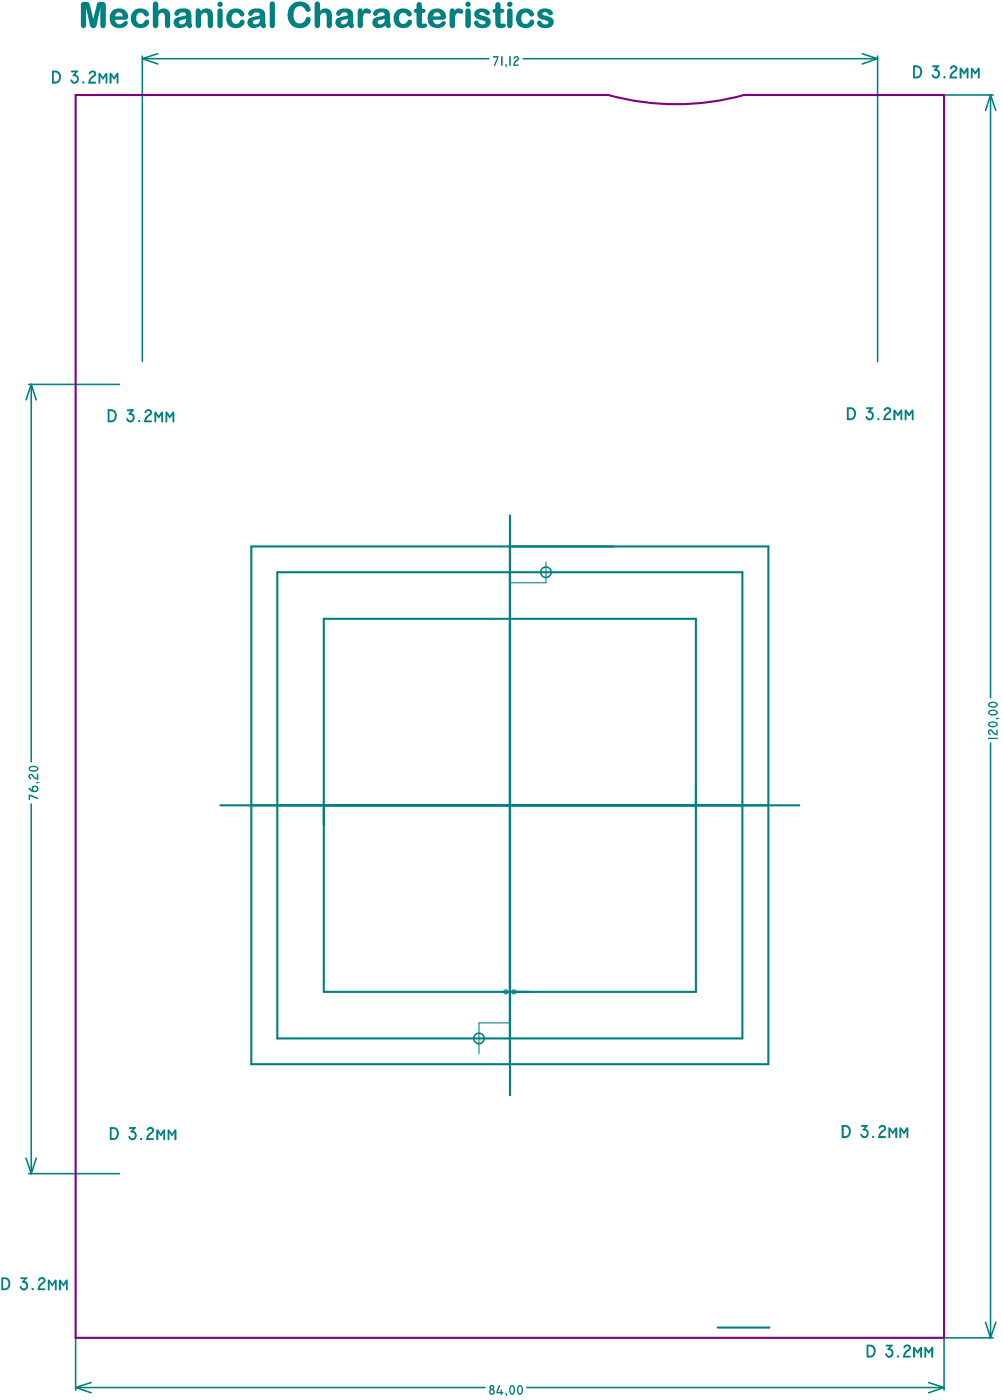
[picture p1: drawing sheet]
<svg xmlns="http://www.w3.org/2000/svg" width="161mm" height="225mm" viewBox="0 0 161 225" stroke-linecap="round" stroke-linejoin="round" font-family="sans-serif">
<g fill="none" stroke="#008080" stroke-width=".25">
<path d="M22.9 9.4l2.5 .9M22.9 9v49.1M22.9 9.4h55.7M25.4 8.6l-2.5 .8M84.1 9.4h57M138.6 8.6l2.5 .8M141.1 9v49.1M141.1 9.4l-2.5 .9M151.9 15.3h7.7M159.2 15.3l.9 2.5M159.2 15.3l-.8 2.5M159.2 15.3v96.9"/>
<path d="M4.6 61.8h14.6M5 61.8l-.8 2.5M5 61.8v60.7M5 61.8l.8 2.5M159.2 119.4v95.7M5 129.3v59.4M4.2 186.2l.8 2.5M4.6 188.7h14.6M5.8 186.2l-.8 2.5M12.2 215.2v8.3M151.7 215.2v8.3M151.9 215.1h7.7"/>
<path d="M158.4 212.6l.8 2.5M160.1 212.6l-.9 2.5M12.2 223.1l2.4 .8M12.2 223.1h65.8M14.6 222.3l-2.4 .8M84.7 223.1h67M149.3 222.3l2.4 .8M151.7 223.1l-2.4 .8"/>
</g>
<path d="M40.4 87.9h83.1v83.2h-83.1zM44.6 92h74.7v74.9h-74.7zM52 99.5h59.9v60h-59.9zM82 82.9v93.2M35.4 129.5h93.1M115.4 213.4h8.3" fill="none" stroke="#008080" stroke-width=".34"/>
<path d="M87.8 90.3v3.4h-5.8M82 164.4h-5v5" fill="none" stroke="#008080" stroke-width=".17"/>
<g fill="#008080">
<path d="M139.3 65.5h1v.1l-.4 .5a.74 .74 0 0 1 .5 1 .74 .74 0 0 1-1.1 .2 .22 .22 0 0 1-.2-.2 .22 .22 0 0 1 .2-.2l.1 .1a.43 .43 0 0 0 .6 .2 .43 .43 0 0 0 .2-.6 .43 .43 0 0 0-.6-.2l-.1-.1v-.1l.3-.4h-.5z"/>
<path d="M142.3 65.5h.1a.6 .6 0 0 1 .9 .3 .6 .6 0 0 1-.5 .8l-.3 .3-.2 .4h.9v.2l-1.2 .1 .1-.7 .4-.4a.48 .48 0 0 0 .4-.6 .39 .39 0 0 0-.7 .2 .21 .21 0 0 1-.2-.2 .21 .21 0 0 1 .2-.3z"/>
<path d="M143.7 65.9h.2l.4 .6 .5-.6h.2l-.1 1.7-.2-.1v-1.1l-.3 .5-.5-.5v1.1l-.1 .1h-.2v-1.6z"/>
<path d="M145.5 65.9h.2l.4 .6 .5-.7 .2 .1v1.7h-.2v-1.2l-.5 .5-.4-.5v1.1l-.1 .1-.2-.1z"/>
<path d="M4.6 127.7l1.5 .5 .1 .3-1.4-.5v.6h-.2z"/>
<path d="M5.9 125.7l.5 .1v.1l-.2-.1a.17 .17 0 0 1-.2 .2 .17 .17 0 0 1-.1-.3z"/>
<path d="M4.7 124.5a.58 .58 0 0 1 .8 .4l.4 .2v-.6a.13 .13 0 0 1 .1-.1 .13 .13 0 0 1 .2 .1v.9l-.5-.1-.3-.3a.41 .41 0 0 0-.6-.3v.3l.2 .2a.36 .36 0 0 1-.4-.1 .36 .36 0 0 1 0-.5z"/>
<path d="M158.8 118.6h1.6v.1v.1h-1.6z"/>
<path d="M158.9 117.3a.54 .54 0 0 1 .8 .4l.4 .3v-.7h.3v.9h-.4l-.4-.3a.4 .4 0 0 0-.6-.3l.1 .3a.15 .15 0 0 1 .2 .1 .15 .15 0 0 1-.1 .2 .15 .15 0 0 1-.2-.1 .52 .52 0 0 1-.1-.8z"/>
<path d="M160.1 115.4l.6 .1-.3 .1a.17 .17 0 0 1-.2 0 .17 .17 0 0 1-.1-.2z"/>
<path d="M11.5 11.3h1l.1 .2-.4 .5a.73 .73 0 0 1 .3 1.2 .73 .73 0 0 1-1.2-.3 .27 .27 0 0 1 .3-.1 .27 .27 0 0 1 .2 .3 .47 .47 0 0 0 .6-.5 .47 .47 0 0 0-.7-.4l-.1-.1 .5-.5h-.6l-.1-.1z"/>
<path d="M14.5 11.5a.59 .59 0 0 1 .9 .1 .59 .59 0 0 1-.4 .9l-.5 .6h.8l.1 .3-1.3 .1 .2-.7 .4-.5a.49 .49 0 0 0 .4-.6 .41 .41 0 0 0-.7 .3 .26 .26 0 0 1-.1-.3 .26 .26 0 0 1 .2-.2z"/>
<path d="M15.9 11.7l.3 .1 .3 .6 .5-.7 .2 .1 .1 1.6-.1 .1-.2-.1v-1.2l-.4 .6-.2-.1-.3-.5v1.2h-.3z"/>
<path d="M17.7 11.7l.3 .1 .3 .6 .4-.6 .3-.1v1.8l-.3-.1v-1.2l-.3 .6h-.2l-.3-.6v1.1v.2l-.3-.1v-1.6z"/>
<path d="M20.8 181.2h1.1v.1l-.5 .5a.76 .76 0 0 1 .6 1 .76 .76 0 0 1-1.1 .4 .31 .31 0 0 1-.3-.3 .31 .31 0 0 1 .2-.3h.1a.44 .44 0 0 0 .5 .3 .44 .44 0 0 0 .3-.5 .44 .44 0 0 0-.5-.3l-.2-.1v-.1l.4-.4h-.6z"/>
<path d="M23.8 181.3a.6 .6 0 0 1 .9 .2 .6 .6 0 0 1-.4 .8l-.3 .3-.2 .4h.9v.2l-1.2 .1 .1-.6 .4-.5a.44 .44 0 0 0 .4-.7 .38 .38 0 0 0-.6 .3l-.2-.1z"/>
<path d="M25.2 181.6h.3l.3 .7 .4-.6a.17 .17 0 0 1 .2-.2 .17 .17 0 0 1 .2 .2v1.5l-.1 .1-.2-.1v-1.1l-.4 .5h-.2l-.2-.5v1.1l-.3 .1-.1-.1z"/>
<path d="M27 181.6h.2l.4 .7 .4-.7 .2-.1 .1 .1 .1 1.6-.1 .1h-.2l-.1-.2v-1l-.3 .5h-.2l-.3-.5v1.1l-.1 .1-.2-.1z"/>
<path d="M80.2 222.6l.2 .2-.4 1h.5v-.3l.1-.1 .1 .4h.2v.2h-.2v.3l-.2-.1v-.2h-.7l-.1-.1z"/>
<path d="M81.3 224a.28 .28 0 0 1 .2 .2 .28 .28 0 0 1-.2 .3z"/>
<path d="M79.3 9l.9 .1-.6 1.5h-.2v-.1l.5-1.2h-.6z"/>
<path d="M80.6 9l.2 .1-.1 1.5-.2-.1z"/>
<path d="M81.3 10.3a.28 .28 0 0 1 .2 .3 .28 .28 0 0 1-.2 .2v-.2l-.1-.2z"/>
<path d="M81.9 9l.2 .1-.1 1.5-.2-.1z"/>
<path d="M82.7 9.1l.5-.1 .1 .1a.52 .52 0 0 1-.3 .8l-.3 .5h.7v.1l-1 .1 .1-.4 .3-.4a.32 .32 0 0 0 .3-.2 .32 .32 0 0 0 0-.4l-.3 .1a.14 .14 0 0 1-.1 .2 .14 .14 0 0 1-.2-.2 .14 .14 0 0 1 .1-.1z"/>
<path d="M142.4 216.2h1.1v.2l-.4 .4h.1a.71 .71 0 0 1 .4 .9l-.3 .4a.6 .6 0 0 1-.6 .1 .6 .6 0 0 1-.4-.6h.2a.43 .43 0 0 0 .5 .3 .43 .43 0 0 0 .3-.5 .43 .43 0 0 0-.5-.3l-.2-.2 .4-.4h-.5z"/>
<path d="M145.5 216.2a.59 .59 0 0 1 .9 .3 .59 .59 0 0 1-.4 .8l-.4 .4-.1 .3h.8v.2h-1.2l.1-.5 .5-.6a.49 .49 0 0 0 .3-.6 .46 .46 0 0 0-.6 .3 .22 .22 0 0 1-.2-.2 .22 .22 0 0 1 .2-.3z"/>
<path d="M146.8 216.6h.3l.4 .6 .4-.6h.3l-.1 1.7-.2-.1v-1.1l-.4 .5-.4-.5v1l-.1 .2-.2-.1z"/>
<path d="M148.6 216.6h.2l.5 .6 .4-.6 .1-.1 .2 .1v1.6l-.2 .1-.1-.1v-1.1l-.4 .5-.4-.5v1.1l-.1 .1-.2-.1z"/>
<path d="M138.4 180.9h1.1v.1l-.4 .5a.73 .73 0 0 1 .5 1.1 .73 .73 0 0 1-1.2 0 .19 .19 0 0 1 0-.3 .19 .19 0 0 1 .3 .2 .43 .43 0 0 0 .6-.2 .43 .43 0 0 0-.3-.6h-.2a.13 .13 0 0 1-.2-.1 .13 .13 0 0 1 .1-.1l.3-.3h-.6v-.1z"/>
<path d="M141.4 181a.6 .6 0 0 1 1 .1 .6 .6 0 0 1-.4 .9l-.3 .3-.2 .3h.8l.1 .1v.2l-1.3 .1 .2-.7 .5-.6a.36 .36 0 0 0 .2-.5 .48 .48 0 0 0-.6 .3 .24 .24 0 0 1-.2-.3 .24 .24 0 0 1 .2-.2z"/>
<path d="M142.8 181.2l.3 .1 .4 .6 .4-.6h.3v1.5l-.1 .2h-.1l-.1-.2v-1.1l-.3 .6h-.2l-.3-.6v1.2h-.3z"/>
<path d="M144.7 181.2l.2 .1 .4 .6 .5-.7h.2v1.7l-.1 .1-.2-.1v-1.2l-.3 .6h-.2l-.3-.6v1.2h-.3z"/>
<path d="M20.4 65.8h1.1v.2l-.4 .4a.73 .73 0 0 1 .5 1.1 .73 .73 0 0 1-1.2 .1h-.1a.21 .21 0 0 1 .1-.4 .19 .19 0 0 1 .2 .2 .42 .42 0 0 0 .7-.2 .42 .42 0 0 0-.4-.5h-.2l-.1-.2 .4-.4h-.5z"/>
<path d="M23.5 65.9l.5-.1 .4 .2a.67 .67 0 0 1-.6 1l-.3 .6h.9v.2l-1.3 .1 .1-.2a1.86 1.86 0 0 1 .9-1.3 .32 .32 0 0 0-.3-.3 .32 .32 0 0 0-.3 .3h-.1a.23 .23 0 0 1-.2-.2 .23 .23 0 0 1 .2-.3z"/>
<path d="M24.9 66.2l.3 .1 .3 .5 .5-.6h.2l-.1 1.7-.2-.1v-1.1l-.2 .5-.2 .1-.4-.6v1.1l-.1 .1-.2-.1z"/>
<path d="M26.7 66.2l.2 .1 .4 .5 .4-.6h.3v1.7l-.3-.1v-1.1l-.4 .6-.4-.6v1.1l-.1 .1-.2-.1z"/>
<path d="M149.9 10.5h1l.1 .2-.4 .4a.73 .73 0 0 1 .4 1.1 .73 .73 0 0 1-1.2 .1 .2 .2 0 0 1-.1-.2 .2 .2 0 0 1 .2-.2 .2 .2 0 0 1 .2 .2 .42 .42 0 0 0 .7-.1 .42 .42 0 0 0-.4-.6h-.3v-.2l.4-.4h-.6z"/>
<path d="M153 10.5h.5l.3 .2a.71 .71 0 0 1-.5 1l-.3 .6h.8l.1 .1-.1 .2h-1.2l.1-.4a1.91 1.91 0 0 1 .9-1.1 .32 .32 0 0 0-.3-.3 .32 .32 0 0 0-.4 .3 .18 .18 0 0 1-.2-.1 .18 .18 0 0 1 .1-.3z"/>
<path d="M154.3 10.9h.2l.5 .7 .5-.7 .2 .1-.1 1.6h-.2v-1.2l-.4 .5h-.1l-.3-.5v1.1l-.2 .2-.1-.1z"/>
<path d="M156.1 10.9l.3 .1 .4 .6 .4-.7h.2v1.7h-.2v-1.2l-.3 .5h-.2l-.4-.5v1.2l-.1 .1-.1-.1z"/>
<path d="M3.3 205.3h1.1l-.4 .6a.74 .74 0 0 1 .4 1.2 .74 .74 0 0 1-1.2-.1 .18 .18 0 0 1 .1-.3 .18 .18 0 0 1 .2 .3 .45 .45 0 0 0 .7-.3 .45 .45 0 0 0-.6-.5l-.1-.1 .4-.5h-.6v-.1z"/>
<path d="M6.3 205.4a.6 .6 0 0 1 1 .2 .6 .6 0 0 1-.4 .8l-.3 .3-.2 .4h.8l.1 .2-1.3 .1 .1-.5 .4-.6a.51 .51 0 0 0 .4-.6 .48 .48 0 0 0-.6 .2h-.2v-.2z"/>
<path d="M7.7 205.7h.2l.5 .7 .5-.7 .2 .1-.1 1.7-.2-.1v-1.2l-.4 .6-.1-.1-.3-.5v1.2l-.1 .1-.2-.1z"/>
<path d="M9.5 205.7l.3 .1 .4 .6 .4-.7 .3 .1-.1 1.7-.2-.1v-1.2l-.4 .6-.4-.6v1.1l-.1 .2-.2-.1v-1.5z"/>
<path d="M13.2 .4l.6-.1a.57 .57 0 0 1 .7 .6l.5 2.2 .5-2.2a.53 .53 0 0 1 .7-.6h.5l.2 .2 .1 .3v3.2a.45 .45 0 0 1-.4 .5 .45 .45 0 0 1-.5-.5v-2.7l-.5 2.5a.6 .6 0 0 1-.6 .7 .6 .6 0 0 1-.6-.7l-.6-2.5v2.7a.43 .43 0 0 1-.4 .5 .43 .43 0 0 1-.4-.5v-3.4z"/>
<path d="M21.6 1.6l.6-.2h.6l.8 .3a.47 .47 0 0 1 .4 .5 .47 .47 0 0 1-.6 .4l-.1-.1a.71 .71 0 0 0-.6-.5 .71 .71 0 0 0-.7 .4l-.1 .3a.78 .78 0 0 0 .8 1.1 1.01 1.01 0 0 0 .7-.6 .47 .47 0 0 1 .6 .3 .47 .47 0 0 1-.3 .6 1.6 1.6 0 0 1-2.3-.1 1.6 1.6 0 0 1 .1-2.3z"/>
<path d="M24.7 .3a.47 .47 0 0 1 .5 0 .47 .47 0 0 1 .3 .5v1a1.05 1.05 0 0 1 1.2-.4 1.05 1.05 0 0 1 .7 1.2v1.4a.43 .43 0 0 1-.5 .5 .43 .43 0 0 1-.4-.5v-1.3a.55 .55 0 0 0-.6-.6 .55 .55 0 0 0-.4 .7v1.2a.45 .45 0 0 1-.5 .5 .45 .45 0 0 1-.4-.5v-3.3z"/>
<path d="M31.6 1.4a.47 .47 0 0 1 .5 0 .47 .47 0 0 1 .2 .5 1.06 1.06 0 0 1 1.3-.5 1.06 1.06 0 0 1 .6 1.2v1.4a.43 .43 0 0 1-.4 .5 .43 .43 0 0 1-.4-.5v-1.2a.55 .55 0 0 0-.6-.7 .55 .55 0 0 0-.5 .7v1.2a.45 .45 0 0 1-.4 .5 .45 .45 0 0 1-.5-.5v-2.3z"/>
<path d="M37 1.6l.6-.2h.3a1.2 1.2 0 0 1 1.4 .9 .43 .43 0 0 1-.4 .4 .43 .43 0 0 1-.4-.4 .68 .68 0 0 0-.9-.2 .68 .68 0 0 0-.4 .8 .74 .74 0 0 0 .6 .9 .74 .74 0 0 0 .9-.5 .44 .44 0 0 1 .6 .1 .44 .44 0 0 1-.1 .6 1.62 1.62 0 0 1-2.4 .1 1.62 1.62 0 0 1 0-2.4z"/>
<path d="M43.6 .3a.47 .47 0 0 1 .6 .5v3.2a.43 .43 0 0 1-.4 .5 .43 .43 0 0 1-.5-.5v-3.4z"/>
<path d="M47 .6h.1a1.81 1.81 0 0 1 2.8 1 .5 .5 0 0 1-.5 .3 .5 .5 0 0 1-.4-.5 1 1 0 0 0-1.2-.3 1 1 0 0 0-.6 1.1v.1a1.08 1.08 0 0 0 .3 1.2 1.08 1.08 0 0 0 1.3 .1l.3-.5a.45 .45 0 0 1 .6-.4 .45 .45 0 0 1 .2 .8 1.88 1.88 0 0 1-1.7 1 1.88 1.88 0 0 1-1.7-1l-.2-.6-.1-.7a2.19 2.19 0 0 1 .8-1.6z"/>
<path d="M50.7 .3a.47 .47 0 0 1 .5 0 .47 .47 0 0 1 .3 .5v1a1.05 1.05 0 0 1 1.2-.4 1.05 1.05 0 0 1 .7 1.2v1.4a.43 .43 0 0 1-.5 .5 .43 .43 0 0 1-.4-.5v-1.3a.55 .55 0 0 0-.6-.6 .55 .55 0 0 0-.4 .7v1.2a.45 .45 0 0 1-.5 .5 .45 .45 0 0 1-.4-.5v-3.3z"/>
<path d="M57.7 1.4a.41 .41 0 0 1 .6 .4 .67 .67 0 0 1 .7-.4 .67 .67 0 0 1 .6 .6 .84 .84 0 0 1-.9 .1 1.34 1.34 0 0 0-.4 1.3v.6a.43 .43 0 0 1-.4 .5 .43 .43 0 0 1-.4-.5v-2.3z"/>
<path d="M63.9 1.6l.2-.1a1.43 1.43 0 0 1 2.1 .8 .43 .43 0 0 1-.4 .4 .43 .43 0 0 1-.5-.4 .71 .71 0 0 0-.9-.1 .71 .71 0 0 0-.2 .9l.1 .5a.71 .71 0 0 0 .7 .2 .71 .71 0 0 0 .6-.5 .43 .43 0 0 1 .6 .1 .43 .43 0 0 1-.1 .6h-.1a1.6 1.6 0 0 1-2.3 .1 1.6 1.6 0 0 1 .1-2.4z"/>
<path d="M67.2 .4a.5 .5 0 0 1 .5 .1 .5 .5 0 0 1 .1 .5v.4h.2a.35 .35 0 0 1 .4 .4 .35 .35 0 0 1-.4 .3h-.2v1.3a.32 .32 0 0 0 .2 .4 .32 .32 0 0 0 .4 0 .34 .34 0 0 1 .2 .3 .34 .34 0 0 1-.3 .3 .9 .9 0 0 1-1.3-.4l-.1-1.9a.35 .35 0 0 1-.4-.4 .35 .35 0 0 1 .4-.3v-.7z"/>
<path d="M72.4 1.4a.43 .43 0 0 1 .5 0 .43 .43 0 0 1 .2 .4 .7 .7 0 0 1 .7-.4 .7 .7 0 0 1 .7 .5 .53 .53 0 0 1-.8 .2 .76 .76 0 0 0-.5 1v.9a.45 .45 0 0 1-.5 .5 .45 .45 0 0 1-.4-.5v-2.2z"/>
<path d="M76.6 1.6l.7-.2a1.11 1.11 0 0 1 1.4 .8 .47 .47 0 0 1-.5 .3 .47 .47 0 0 1-.4-.4 .39 .39 0 0 0-.5-.2 .39 .39 0 0 0-.2 .4l.7 .3a1.02 1.02 0 0 1 1 1.2 1.57 1.57 0 0 1-2.2 .5 .64 .64 0 0 1-.2-1 .57 .57 0 0 1 .7 .5 .62 .62 0 0 0 .9-.2l-.1-.2-.6-.2a.95 .95 0 0 1-.9-1.4z"/>
<path d="M79.7 .4a.48 .48 0 0 1 .6 0 .48 .48 0 0 1 .2 .6v.4h.2a.36 .36 0 0 1 .3 .4 .36 .36 0 0 1-.5 .3v1.3a.34 .34 0 0 0 .1 .4 .34 .34 0 0 0 .4 0 .37 .37 0 0 1 .3 .4 .37 .37 0 0 1-.5 .3 .84 .84 0 0 1-1.2-.7v-1.7a.35 .35 0 0 1-.4-.4 .35 .35 0 0 1 .4-.3v-.7z"/>
<path d="M83.5 1.6l.5-.2h.5a1.18 1.18 0 0 1 1.3 1 .48 .48 0 0 1-.5 .2 .48 .48 0 0 1-.4-.4 .73 .73 0 0 0-.8 0 .73 .73 0 0 0-.3 .8l.2 .7a.79 .79 0 0 0 1.3-.5 .45 .45 0 0 1 .6 .2 .45 .45 0 0 1-.2 .6 1.6 1.6 0 0 1-2.6-.4 1.75 1.75 0 0 1 .4-2z"/>
<path d="M86.7 1.6l.6-.2 1 .1a.53 .53 0 0 1 .5 .3 .53 .53 0 0 1-.2 .6 .9 .9 0 0 1-.8-.4 .4 .4 0 0 0-.4 0 .4 .4 0 0 0-.2 .3l.9 .3a.94 .94 0 0 1 .9 1.1 .94 .94 0 0 1-1.1 .8h-.1a1.2 1.2 0 0 1-1.5-.9 .44 .44 0 0 1 .5-.3 .44 .44 0 0 1 .4 .4v.1a.62 .62 0 0 0 1-.2l-.1-.2-.7-.2a1.02 1.02 0 0 1-1-1.2z"/>
<path d="M136.1 65.5h.8l.5 .2a1.12 1.12 0 0 1-.6 1.9h-.7zM136.4 65.8v1.5l.4-.1a.76 .76 0 0 0 .5-.8 .76 .76 0 0 0-.6-.6z"/>
<path d="M4.6 126.6h.2l.3 .5v-.4a.57 .57 0 0 1 .7-.4 .57 .57 0 0 1 .3 .8 .57 .57 0 0 1-.7 .3l-.5-.3-.3-.3zM5.3 126.8a.32 .32 0 0 0 .6 0 .32 .32 0 0 0-.6 0z"/>
<path d="M4.8 123.3l.5-.2 .6 .2a.39 .39 0 0 1 .3 .4 .39 .39 0 0 1-.5 .3l-.2 .1-.5-.1a.42 .42 0 0 1-.4-.3 .42 .42 0 0 1 .2-.4zM4.9 123.5a.43 .43 0 0 0 .6 .3 .28 .28 0 0 0 .3 0 .28 .28 0 0 0 0-.4l-.7-.1z"/>
<path d="M159 116.1l.3-.1 .7 .1a.4 .4 0 0 1 .4 .4 .4 .4 0 0 1-.4 .4l-.2 .1-.6-.1a.42 .42 0 0 1-.4-.3 .42 .42 0 0 1 .2-.5zM159.1 116.3a.35 .35 0 0 0 .1 .4 .35 .35 0 0 0 .4 0h.2a.25 .25 0 0 0 .3-.2 .25 .25 0 0 0-.3-.3z"/>
<path d="M159 114.2l.3-.1 .7 .1a.43 .43 0 0 1 .4 .5 .43 .43 0 0 1-.6 .3h-.6a.42 .42 0 0 1-.4-.3 .42 .42 0 0 1 .2-.5zM159 114.5a.59 .59 0 0 0 .9 .3 .21 .21 0 0 0 .3-.3 .21 .21 0 0 0-.3-.2h-.5z"/>
<path d="M159 113l.4-.2 .6 .1a.43 .43 0 0 1 .4 .5 .43 .43 0 0 1-.5 .3h-.7a.41 .41 0 0 1-.4-.3 .41 .41 0 0 1 .2-.4zM159.2 113.1a.28 .28 0 0 0-.1 .4 .28 .28 0 0 0 .4 .1l.3-.1a.26 .26 0 0 0 .3-.2 .26 .26 0 0 0-.3-.2z"/>
<path d="M8.4 11.3l.8 .1a1.09 1.09 0 0 1 .6 1.2 1.09 1.09 0 0 1-.9 .9h-.5zM8.7 11.6v1.5h.2a.76 .76 0 0 0 .6-.7 .76 .76 0 0 0-.6-.8z"/>
<path d="M17.6 181.2h.9a1.08 1.08 0 0 1 .6 1.1 1.08 1.08 0 0 1-.8 1h-.7zM17.9 181.5v1.5h.3a.77 .77 0 0 0 .6-.6 .77 .77 0 0 0-.3-.8z"/>
<path d="M78.8 222.7a.42 .42 0 0 1 .5 .1 .42 .42 0 0 1 0 .6 .49 .49 0 0 1 .1 .7 .49 .49 0 0 1-.7 0 .49 .49 0 0 1 .1-.7l-.2-.2zM78.8 223.1a.2 .2 0 0 0 .4 0 .2 .2 0 0 0-.4 0zM78.8 223.7a.25 .25 0 0 0 .5 0 .25 .25 0 0 0-.5 0z"/>
<path d="M82.1 222.7a.59 .59 0 0 1 .7 .8v.3a.47 .47 0 0 1-.6 .4 .47 .47 0 0 1-.4-.5v-.5zM82.2 222.9l-.1 .5a.56 .56 0 0 0 .3 .6l.1-.1 .1-.4a.44 .44 0 0 0-.4-.6z"/>
<path d="M83.4 222.7a.68 .68 0 0 1 .6 1v.2a.45 .45 0 0 1-.5 .3 .45 .45 0 0 1-.4-.5v-.5zM83.5 222.9l-.2 .6a.43 .43 0 0 0 .3 .5l.2-.1v-.4a.48 .48 0 0 0-.3-.6z"/>
<path d="M139.3 216.2h.8l.4 .2 .1 .2a1.07 1.07 0 0 1-.8 1.6h-.5zM139.6 216.5v1.5l.5-.1 .3-.4v-.6l-.2-.3z"/>
<path d="M135.3 180.9h.7l.5 .3a1.14 1.14 0 0 1-.6 1.8h-.6zM135.6 181.2v1.4h.4l.4-.3v-.7l-.2-.3z"/>
<path d="M17.3 65.8l.9 .1 .4 .3a1.11 1.11 0 0 1-.7 1.7h-.6zM17.6 66.1v1.5h.3a.78 .78 0 0 0 .3-1.4z"/>
<path d="M146.8 10.5h.7a1.07 1.07 0 0 1 .7 1.2 1.07 1.07 0 0 1-.9 .9h-.5zM147.1 10.8v1.5h.3a.76 .76 0 0 0 .5-.7 .76 .76 0 0 0-.5-.8z"/>
<path d="M.2 205.3l.8 .1a1.11 1.11 0 0 1 .1 1.9l-.9 .1zM.5 205.6v1.5h.3a.76 .76 0 0 0 .6-.7 .76 .76 0 0 0-.6-.8z"/>
<path d="M18.2 1.7l.4-.3a1.39 1.39 0 0 1 1.9 1.6l-.4 .2h-1.6v.1a.82 .82 0 0 0 .8 .6 .82 .82 0 0 0 .7-.5 .35 .35 0 0 1 .6 .2 .35 .35 0 0 1-.3 .5v.1a1.62 1.62 0 0 1-2.5-.5 1.78 1.78 0 0 1 .4-2zM18.8 2l-.3 .6h1.3a.66 .66 0 0 0-1-.6z"/>
<path d="M28.4 1.6l.3-.2h.6a1.21 1.21 0 0 1 1.5 1.5v.7a.67 .67 0 0 1-.1 .8 .51 .51 0 0 1-.7-.3 1.16 1.16 0 0 1-1.3 .4 1.16 1.16 0 0 1-.8-1 1.4 1.4 0 0 1 1.4-.9h.2a.3 .3 0 0 0 .4-.3 .3 .3 0 0 0-.4-.3 .97 .97 0 0 0-1 .5 .43 .43 0 0 1-.5-.2 .43 .43 0 0 1 .2-.6zM28.8 3.3a.43 .43 0 0 0 .2 .6 .43 .43 0 0 0 .5-.1 .57 .57 0 0 0 .4-.8z"/>
<path d="M35.2 1.4a.43 .43 0 0 1 .4 0 .43 .43 0 0 1 .2 .4v2.2a.43 .43 0 0 1-.4 .5 .43 .43 0 0 1-.5-.5v-2.3zM34.9 .7a.45 .45 0 0 1 .9 0 .45 .45 0 0 1-.9 0z"/>
<path d="M40.2 1.6l.3-.2h.6a1.21 1.21 0 0 1 1.5 1.5v.7a.67 .67 0 0 1 0 .8 .51 .51 0 0 1-.8-.3 1.16 1.16 0 0 1-1.2 .4 1.16 1.16 0 0 1-.8-1 1.41 1.41 0 0 1 1.4-.9h.2a.3 .3 0 0 0 .3-.3 .3 .3 0 0 0-.3-.3 .97 .97 0 0 0-1 .5 .43 .43 0 0 1-.5-.2 .43 .43 0 0 1 .2-.6zM40.7 3.3a.43 .43 0 0 0 .2 .6 .43 .43 0 0 0 .5-.1 .57 .57 0 0 0 .3-.8z"/>
<path d="M54.4 1.6l.3-.2h.6a1.21 1.21 0 0 1 1.5 1.5v.7a.67 .67 0 0 1-.1 .8 .51 .51 0 0 1-.7-.3 1.16 1.16 0 0 1-1.3 .4 1.16 1.16 0 0 1-.8-1 1.41 1.41 0 0 1 1.4-.9h.2a.3 .3 0 0 0 .4-.3 .3 .3 0 0 0-.4-.3 .97 .97 0 0 0-1 .5 .43 .43 0 0 1-.5-.2 .43 .43 0 0 1 .2-.6zM54.8 3.3a.43 .43 0 0 0 .2 .6 .43 .43 0 0 0 .5-.1 .57 .57 0 0 0 .4-.8z"/>
<path d="M60.1 1.8l.5-.4h.8a1.24 1.24 0 0 1 1.2 .5l.1 1.9a.46 .46 0 0 1-.1 .7 .46 .46 0 0 1-.7-.4v.1a1.19 1.19 0 0 1-2-.5 1.21 1.21 0 0 1 1.3-1.1h.3a.3 .3 0 0 0 .3-.3 .3 .3 0 0 0-.4-.3 .85 .85 0 0 0-.9 .5 .41 .41 0 0 1-.5-.1 .41 .41 0 0 1 .1-.6zM60.8 3.3a.4 .4 0 0 0 .1 .6 .4 .4 0 0 0 .5 0l.4-.3v-.6z"/>
<path d="M69.3 1.7l.4-.3a1.35 1.35 0 0 1 1.5 .3 1.35 1.35 0 0 1 .4 1.4l-.4 .1h-1.6a.79 .79 0 0 0 .7 .7 .79 .79 0 0 0 .8-.5 .37 .37 0 0 1 .6 .2 .37 .37 0 0 1-.3 .5 1.62 1.62 0 0 1-2.2 0 1.62 1.62 0 0 1-.2-2.1zM69.9 2.1l-.3 .5h1.3a.66 .66 0 0 0-.8-.6z"/>
<path d="M75 1.4a.46 .46 0 0 1 .7 .4v2.2a.45 .45 0 0 1-.5 .5 .45 .45 0 0 1-.4-.5v-2.3zM74.8 .7a.43 .43 0 0 1 .8 0 .43 .43 0 0 1-.8 0z"/>
<path d="M81.7 1.4a.46 .46 0 0 1 .7 .4v2.2a.45 .45 0 0 1-.4 .5 .45 .45 0 0 1-.5-.5v-2.3zM81.5 .7a.43 .43 0 0 1 .8 0 .43 .43 0 0 1-.8 0z"/>
<circle cx="141.2" cy="67.4" r=".18"/>
<circle cx="13.4" cy="13.2" r=".19"/>
<circle cx="22.7" cy="183.1" r=".17"/>
<circle cx="144.3" cy="218.1" r=".19"/>
<circle cx="140.4" cy="182.8" r=".18"/>
<circle cx="22.4" cy="67.7" r=".19"/>
<circle cx="151.8" cy="12.4" r=".18"/>
<circle cx="5.2" cy="207.3" r=".2"/>
</g>
<g fill="none" stroke="#008080" stroke-width=".17">
<circle cx="81.3" cy="159.5" r=".34"/>
<circle cx="82.6" cy="159.5" r=".34"/>
</g>
<g fill="none" stroke="#008080" stroke-width=".25">
<circle cx="87.8" cy="92" r=".84"/>
<circle cx="77" cy="166.9" r=".84"/>
</g>
<path d="M97.7 15.3a40.9 40.9 0 0 0 22 0h32v199.8h-139.5v-199.8h85.6" fill="none" stroke="#800080" stroke-width=".34"/>
</svg>
